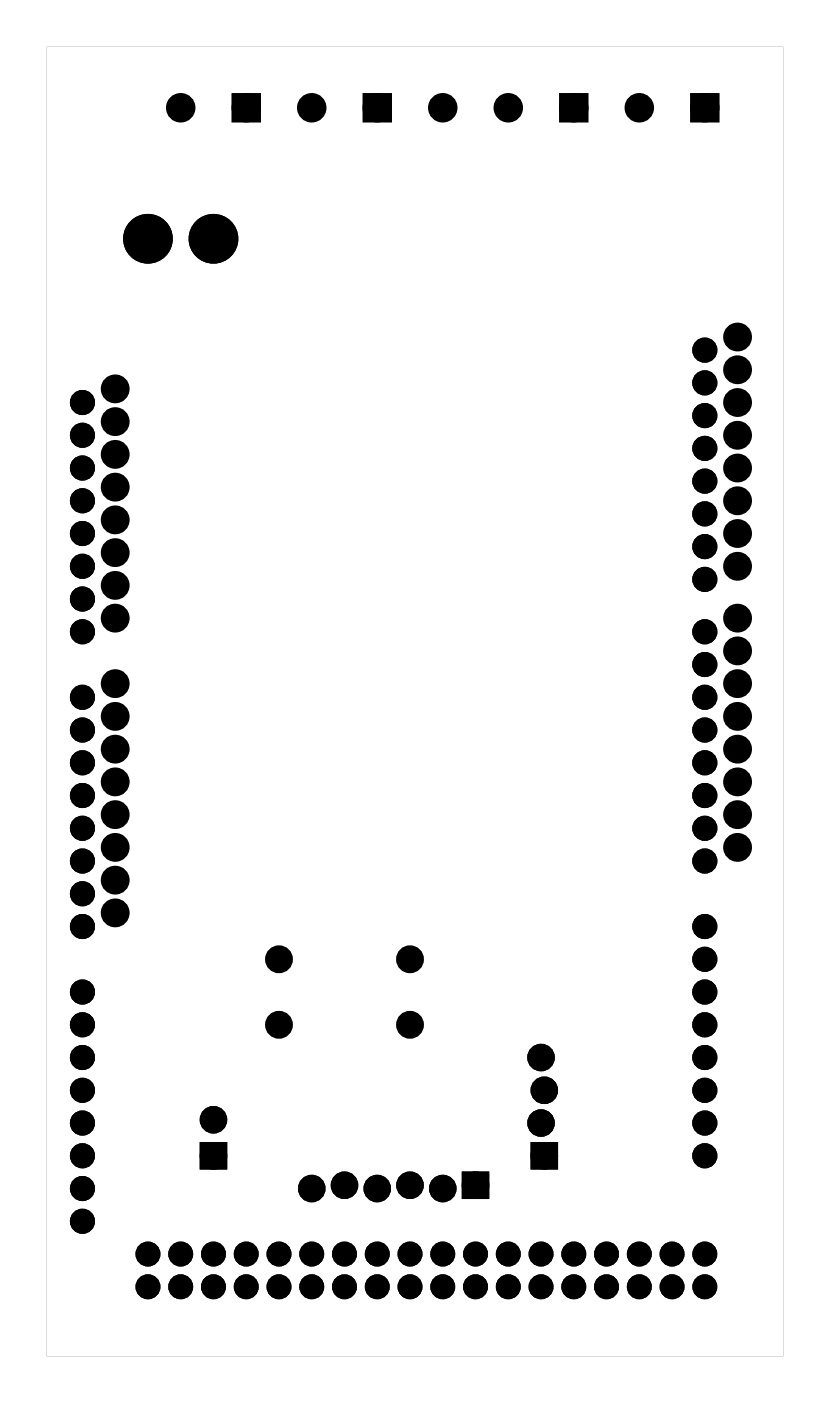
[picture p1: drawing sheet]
<svg xmlns="http://www.w3.org/2000/svg" width="64mm" height="109mm" viewBox="0 0 64 109" stroke-linecap="round" stroke-linejoin="round" font-family="sans-serif">
<g fill="#000">
<path d="M18.3 7.6h1.6v1.5h-1.6zM28.5 7.6h1.5v1.5h-1.5zM43.7 7.6h1.6v1.5h-1.6zM53.9 7.6h1.5v1.5h-1.5z"/>
<path d="M3.6 3.6v101.6h57.1v-101.6zM3.6 3.6h57.1v101.6h-57.1z"/>
<path d="M15.6 88.7v1.9h1.9v-1.9zM16 89.6a.55 .55 0 0 1 1.1 0 .55 .55 0 0 1-1.1 0z"/>
<path d="M15.6 88.7v1.9h1.9v-1.9zM16 89.6a.55 .55 0 0 1 1.1 0 .55 .55 0 0 1-1.1 0z"/>
<path d="M35.9 91v1.9h1.9v-1.9zM36.4 91.9a.51 .51 0 0 1 1 0 .51 .51 0 0 1-1 0z"/>
<path d="M35.9 91v1.9h1.9v-1.9zM36.4 91.9a.51 .51 0 0 1 1 0 .51 .51 0 0 1-1 0z"/>
<path d="M41.3 88.7v1.9h1.8v-1.9zM41.7 89.6a.51 .51 0 0 1 1 0 .51 .51 0 0 1-1 0z"/>
<path d="M41.3 88.7v1.9h1.8v-1.9zM41.7 89.6a.51 .51 0 0 1 1 0 .51 .51 0 0 1-1 0z"/>
</g>
<g fill="#000">
<circle cx="11.5" cy="18.5" r="1.4"/>
<circle cx="14" cy="8.4" r=".76"/>
<circle cx="16.6" cy="18.5" r="1.4"/>
<circle cx="19.1" cy="8.4" r=".76"/>
<circle cx="24.2" cy="8.4" r=".76"/>
<circle cx="29.3" cy="8.4" r=".76"/>
<circle cx="34.3" cy="8.4" r=".76"/>
<circle cx="39.4" cy="8.4" r=".76"/>
<circle cx="44.5" cy="8.4" r=".76"/>
<circle cx="49.6" cy="8.4" r=".76"/>
<circle cx="54.7" cy="8.4" r=".76"/>
<circle cx="6.4" cy="31.2" r=".66"/>
<circle cx="6.4" cy="33.8" r=".66"/>
<circle cx="6.4" cy="36.3" r=".66"/>
<circle cx="6.4" cy="38.8" r=".66"/>
<circle cx="8.9" cy="30.2" r=".74"/>
<circle cx="8.9" cy="35.2" r=".74"/>
<circle cx="8.9" cy="32.7" r=".74"/>
<circle cx="8.9" cy="37.8" r=".74"/>
<circle cx="54.7" cy="29.7" r=".66"/>
<circle cx="54.7" cy="39.9" r=".66"/>
<circle cx="54.7" cy="27.2" r=".66"/>
<circle cx="54.7" cy="34.8" r=".66"/>
<circle cx="54.7" cy="37.3" r=".66"/>
<circle cx="54.7" cy="32.2" r=".66"/>
<circle cx="57.2" cy="28.7" r=".74"/>
<circle cx="57.2" cy="26.1" r=".74"/>
<circle cx="57.2" cy="38.8" r=".74"/>
<circle cx="57.2" cy="33.8" r=".74"/>
<circle cx="57.2" cy="31.2" r=".74"/>
<circle cx="57.2" cy="36.3" r=".74"/>
<circle cx="6.4" cy="46.5" r=".66"/>
<circle cx="6.4" cy="54.1" r=".66"/>
<circle cx="6.4" cy="56.6" r=".66"/>
<circle cx="6.4" cy="41.4" r=".66"/>
<circle cx="6.4" cy="43.9" r=".66"/>
<circle cx="6.4" cy="59.2" r=".66"/>
<circle cx="6.4" cy="49" r=".66"/>
<circle cx="8.9" cy="53" r=".74"/>
<circle cx="8.9" cy="47.9" r=".74"/>
<circle cx="8.9" cy="45.4" r=".74"/>
<circle cx="8.9" cy="42.9" r=".74"/>
<circle cx="8.9" cy="55.6" r=".74"/>
<circle cx="8.9" cy="40.3" r=".74"/>
<circle cx="8.9" cy="58.1" r=".74"/>
<circle cx="54.7" cy="42.4" r=".66"/>
<circle cx="54.7" cy="44.9" r=".66"/>
<circle cx="54.7" cy="49" r=".66"/>
<circle cx="54.7" cy="54.1" r=".66"/>
<circle cx="54.7" cy="59.2" r=".66"/>
<circle cx="54.7" cy="56.6" r=".66"/>
<circle cx="54.7" cy="51.5" r=".66"/>
<circle cx="57.2" cy="58.1" r=".74"/>
<circle cx="57.2" cy="55.6" r=".74"/>
<circle cx="57.2" cy="43.9" r=".74"/>
<circle cx="57.2" cy="53" r=".74"/>
<circle cx="57.2" cy="41.4" r=".74"/>
<circle cx="57.2" cy="50.5" r=".74"/>
<circle cx="57.2" cy="47.9" r=".74"/>
<circle cx="6.4" cy="64.2" r=".66"/>
<circle cx="6.4" cy="76.9" r=".66"/>
<circle cx="6.4" cy="66.8" r=".66"/>
<circle cx="6.4" cy="61.7" r=".66"/>
<circle cx="6.4" cy="79.5" r=".66"/>
<circle cx="6.4" cy="69.3" r=".66"/>
<circle cx="6.4" cy="71.9" r=".66"/>
<circle cx="8.9" cy="70.8" r=".74"/>
<circle cx="8.9" cy="63.2" r=".74"/>
<circle cx="8.9" cy="68.3" r=".74"/>
<circle cx="8.9" cy="65.7" r=".74"/>
<circle cx="8.9" cy="60.6" r=".74"/>
<circle cx="21.6" cy="79.5" r=".7"/>
<circle cx="21.6" cy="74.4" r=".7"/>
<circle cx="31.8" cy="79.5" r=".7"/>
<circle cx="31.8" cy="74.4" r=".7"/>
<circle cx="54.7" cy="61.7" r=".66"/>
<circle cx="54.7" cy="64.2" r=".66"/>
<circle cx="54.7" cy="66.8" r=".66"/>
<circle cx="54.7" cy="74.4" r=".66"/>
<circle cx="54.7" cy="79.5" r=".66"/>
<circle cx="54.7" cy="76.9" r=".66"/>
<circle cx="54.7" cy="71.9" r=".66"/>
<circle cx="57.2" cy="63.2" r=".74"/>
<circle cx="57.2" cy="60.6" r=".74"/>
<circle cx="57.2" cy="65.7" r=".74"/>
<circle cx="6.4" cy="82" r=".66"/>
<circle cx="6.4" cy="87.1" r=".66"/>
<circle cx="6.4" cy="92.2" r=".66"/>
<circle cx="6.4" cy="84.6" r=".66"/>
<circle cx="6.4" cy="94.7" r=".66"/>
<circle cx="6.4" cy="89.6" r=".66"/>
<circle cx="11.5" cy="97.3" r=".66"/>
<circle cx="11.5" cy="99.8" r=".66"/>
<circle cx="14" cy="99.8" r=".66"/>
<circle cx="14" cy="97.3" r=".66"/>
<circle cx="16.6" cy="89.6" r=".72"/>
<circle cx="16.6" cy="86.8" r=".72"/>
<circle cx="16.6" cy="99.8" r=".66"/>
<circle cx="16.6" cy="97.3" r=".66"/>
<circle cx="19.1" cy="97.3" r=".66"/>
<circle cx="19.1" cy="99.8" r=".66"/>
<circle cx="21.6" cy="97.3" r=".66"/>
<circle cx="21.6" cy="99.8" r=".66"/>
<circle cx="24.2" cy="99.8" r=".66"/>
<circle cx="24.2" cy="97.3" r=".66"/>
<circle cx="24.2" cy="92.2" r=".72"/>
<circle cx="26.7" cy="97.3" r=".66"/>
<circle cx="26.7" cy="99.8" r=".66"/>
<circle cx="26.7" cy="91.9" r=".72"/>
<circle cx="29.3" cy="97.3" r=".66"/>
<circle cx="29.3" cy="99.8" r=".66"/>
<circle cx="29.3" cy="92.2" r=".72"/>
<circle cx="31.8" cy="99.8" r=".66"/>
<circle cx="31.8" cy="97.3" r=".66"/>
<circle cx="31.8" cy="91.9" r=".72"/>
<circle cx="34.3" cy="99.8" r=".66"/>
<circle cx="34.3" cy="97.3" r=".66"/>
<circle cx="34.3" cy="92.2" r=".72"/>
<circle cx="36.9" cy="97.3" r=".66"/>
<circle cx="36.9" cy="99.8" r=".66"/>
<circle cx="36.9" cy="91.9" r=".72"/>
<circle cx="39.4" cy="97.3" r=".66"/>
<circle cx="39.4" cy="99.8" r=".66"/>
<circle cx="42" cy="87.1" r=".72"/>
<circle cx="42" cy="82" r=".72"/>
<circle cx="42" cy="99.8" r=".66"/>
<circle cx="42" cy="97.3" r=".66"/>
<circle cx="42.2" cy="89.6" r=".72"/>
<circle cx="42.2" cy="84.6" r=".72"/>
<circle cx="44.5" cy="99.8" r=".66"/>
<circle cx="44.5" cy="97.3" r=".66"/>
<circle cx="47" cy="99.8" r=".66"/>
<circle cx="47" cy="97.3" r=".66"/>
<circle cx="49.6" cy="99.8" r=".66"/>
<circle cx="49.6" cy="97.3" r=".66"/>
<circle cx="52.1" cy="99.8" r=".66"/>
<circle cx="52.1" cy="97.3" r=".66"/>
<circle cx="54.7" cy="84.6" r=".66"/>
<circle cx="54.7" cy="89.6" r=".66"/>
<circle cx="54.7" cy="82" r=".66"/>
<circle cx="54.7" cy="87.1" r=".66"/>
<circle cx="54.7" cy="99.8" r=".66"/>
<circle cx="54.7" cy="97.3" r=".66"/>
</g>
<g fill="none" stroke="#000" stroke-width=".62" stroke-linecap="butt">
<circle cx="6.4" cy="36.3" r=".66"/>
<circle cx="6.4" cy="31.2" r=".66"/>
<circle cx="6.4" cy="38.8" r=".66"/>
<circle cx="6.4" cy="33.8" r=".66"/>
<circle cx="54.7" cy="32.2" r=".66"/>
<circle cx="54.7" cy="37.3" r=".66"/>
<circle cx="54.7" cy="34.8" r=".66"/>
<circle cx="54.7" cy="29.7" r=".66"/>
<circle cx="54.7" cy="27.2" r=".66"/>
<circle cx="54.7" cy="39.9" r=".66"/>
<circle cx="6.4" cy="46.5" r=".66"/>
<circle cx="6.4" cy="49" r=".66"/>
<circle cx="6.4" cy="54.1" r=".66"/>
<circle cx="6.4" cy="59.2" r=".66"/>
<circle cx="6.4" cy="56.6" r=".66"/>
<circle cx="6.4" cy="43.9" r=".66"/>
<circle cx="6.4" cy="41.4" r=".66"/>
<circle cx="54.7" cy="49" r=".66"/>
<circle cx="54.7" cy="54.1" r=".66"/>
<circle cx="54.7" cy="59.2" r=".66"/>
<circle cx="54.7" cy="44.9" r=".66"/>
<circle cx="54.7" cy="42.4" r=".66"/>
<circle cx="54.7" cy="51.5" r=".66"/>
<circle cx="54.7" cy="56.6" r=".66"/>
<circle cx="6.4" cy="64.2" r=".66"/>
<circle cx="6.4" cy="61.7" r=".66"/>
<circle cx="6.4" cy="76.9" r=".66"/>
<circle cx="6.4" cy="66.8" r=".66"/>
<circle cx="6.4" cy="79.5" r=".66"/>
<circle cx="6.4" cy="69.3" r=".66"/>
<circle cx="6.4" cy="71.9" r=".66"/>
<circle cx="54.7" cy="79.5" r=".66"/>
<circle cx="54.7" cy="74.4" r=".66"/>
<circle cx="54.7" cy="71.9" r=".66"/>
<circle cx="54.7" cy="66.8" r=".66"/>
<circle cx="54.7" cy="61.7" r=".66"/>
<circle cx="54.7" cy="64.2" r=".66"/>
<circle cx="54.7" cy="76.9" r=".66"/>
<circle cx="6.4" cy="82" r=".66"/>
<circle cx="6.4" cy="89.6" r=".66"/>
<circle cx="6.4" cy="84.6" r=".66"/>
<circle cx="6.4" cy="92.2" r=".66"/>
<circle cx="6.4" cy="87.1" r=".66"/>
<circle cx="6.4" cy="94.7" r=".66"/>
<circle cx="11.5" cy="99.8" r=".66"/>
<circle cx="11.5" cy="97.3" r=".66"/>
<circle cx="14" cy="99.8" r=".66"/>
<circle cx="14" cy="97.3" r=".66"/>
<circle cx="16.6" cy="97.3" r=".66"/>
<circle cx="16.6" cy="99.8" r=".66"/>
<circle cx="19.1" cy="97.3" r=".66"/>
<circle cx="19.1" cy="99.8" r=".66"/>
<circle cx="21.6" cy="99.8" r=".66"/>
<circle cx="21.6" cy="97.3" r=".66"/>
<circle cx="24.2" cy="97.3" r=".66"/>
<circle cx="24.2" cy="99.8" r=".66"/>
<circle cx="26.7" cy="97.3" r=".66"/>
<circle cx="26.7" cy="99.8" r=".66"/>
<circle cx="29.3" cy="97.3" r=".66"/>
<circle cx="29.3" cy="99.8" r=".66"/>
<circle cx="31.8" cy="97.3" r=".66"/>
<circle cx="31.8" cy="99.8" r=".66"/>
<circle cx="34.3" cy="97.3" r=".66"/>
<circle cx="34.3" cy="99.8" r=".66"/>
<circle cx="36.9" cy="97.3" r=".66"/>
<circle cx="36.9" cy="99.8" r=".66"/>
<circle cx="39.4" cy="99.8" r=".66"/>
<circle cx="39.4" cy="97.3" r=".66"/>
<circle cx="42" cy="97.3" r=".66"/>
<circle cx="42" cy="99.8" r=".66"/>
<circle cx="44.5" cy="97.3" r=".66"/>
<circle cx="44.5" cy="99.8" r=".66"/>
<circle cx="47" cy="97.3" r=".66"/>
<circle cx="47" cy="99.8" r=".66"/>
<circle cx="49.6" cy="99.8" r=".66"/>
<circle cx="49.6" cy="97.3" r=".66"/>
<circle cx="52.1" cy="99.8" r=".66"/>
<circle cx="52.1" cy="97.3" r=".66"/>
<circle cx="54.7" cy="87.1" r=".66"/>
<circle cx="54.7" cy="84.6" r=".66"/>
<circle cx="54.7" cy="89.6" r=".66"/>
<circle cx="54.7" cy="82" r=".66"/>
<circle cx="54.7" cy="97.3" r=".66"/>
<circle cx="54.7" cy="99.8" r=".66"/>
</g>
<g fill="none" stroke="#000" stroke-width=".76" stroke-linecap="butt">
<path d="M18.3 7.6h1.6v1.5h-1.6zM28.5 7.6h1.5v1.5h-1.5zM43.7 7.6h1.6v1.5h-1.6zM53.9 7.6h1.5v1.5h-1.5z"/>
<circle cx="14" cy="8.4" r=".76"/>
<circle cx="19.1" cy="8.4" r=".76"/>
<circle cx="24.2" cy="8.4" r=".76"/>
<circle cx="29.3" cy="8.4" r=".76"/>
<circle cx="34.3" cy="8.4" r=".76"/>
<circle cx="39.4" cy="8.4" r=".76"/>
<circle cx="44.5" cy="8.4" r=".76"/>
<circle cx="49.6" cy="8.4" r=".76"/>
<circle cx="54.7" cy="8.4" r=".76"/>
<circle cx="8.9" cy="35.2" r=".74"/>
<circle cx="8.9" cy="37.8" r=".74"/>
<circle cx="8.9" cy="30.2" r=".74"/>
<circle cx="8.9" cy="32.7" r=".74"/>
<circle cx="57.2" cy="38.8" r=".74"/>
<circle cx="57.2" cy="36.3" r=".74"/>
<circle cx="57.2" cy="28.7" r=".74"/>
<circle cx="57.2" cy="33.8" r=".74"/>
<circle cx="57.2" cy="26.1" r=".74"/>
<circle cx="57.2" cy="31.2" r=".74"/>
<circle cx="8.9" cy="45.4" r=".74"/>
<circle cx="8.9" cy="40.3" r=".74"/>
<circle cx="8.9" cy="47.9" r=".74"/>
<circle cx="8.9" cy="42.9" r=".74"/>
<circle cx="8.9" cy="58.1" r=".74"/>
<circle cx="8.9" cy="53" r=".74"/>
<circle cx="8.9" cy="55.6" r=".74"/>
<circle cx="57.2" cy="41.4" r=".74"/>
<circle cx="57.2" cy="43.9" r=".74"/>
<circle cx="57.2" cy="58.1" r=".74"/>
<circle cx="57.2" cy="53" r=".74"/>
<circle cx="57.2" cy="50.5" r=".74"/>
<circle cx="57.2" cy="47.9" r=".74"/>
<circle cx="57.2" cy="55.6" r=".74"/>
<circle cx="8.9" cy="63.2" r=".74"/>
<circle cx="8.9" cy="65.7" r=".74"/>
<circle cx="8.9" cy="70.8" r=".74"/>
<circle cx="8.9" cy="68.3" r=".74"/>
<circle cx="8.9" cy="60.6" r=".74"/>
<circle cx="21.6" cy="79.5" r=".7"/>
<circle cx="21.6" cy="74.4" r=".7"/>
<circle cx="31.8" cy="79.5" r=".7"/>
<circle cx="31.8" cy="74.4" r=".7"/>
<circle cx="57.2" cy="63.2" r=".74"/>
<circle cx="57.2" cy="65.7" r=".74"/>
<circle cx="57.2" cy="60.6" r=".74"/>
</g>
<g fill="none" stroke="#000" stroke-width=".69" stroke-linecap="butt">
<circle cx="16.6" cy="86.8" r=".72"/>
<circle cx="16.6" cy="89.6" r=".72"/>
<circle cx="24.2" cy="92.2" r=".72"/>
<circle cx="26.7" cy="91.9" r=".72"/>
<circle cx="29.3" cy="92.2" r=".72"/>
<circle cx="31.8" cy="91.9" r=".72"/>
<circle cx="34.3" cy="92.2" r=".72"/>
<circle cx="36.9" cy="91.9" r=".72"/>
<circle cx="42" cy="87.1" r=".72"/>
<circle cx="42" cy="82" r=".72"/>
<circle cx="42.2" cy="89.6" r=".72"/>
<circle cx="42.2" cy="84.6" r=".72"/>
</g>
<g fill="none" stroke="#000" stroke-width=".25">
<path d="M15.6 88.7h1.9v1.9h-1.9zM35.9 91h1.9v1.9h-1.9zM41.3 88.7h1.8v1.9h-1.8z"/>
<circle cx="16.6" cy="89.6" r=".51"/>
<circle cx="36.9" cy="91.9" r=".51"/>
<circle cx="42.2" cy="89.6" r=".51"/>
</g>
<g fill="none" stroke="#000" stroke-width="1.1" stroke-linecap="butt">
<circle cx="11.5" cy="18.5" r="1.4"/>
<circle cx="16.6" cy="18.5" r="1.4"/>
</g>
</svg>
